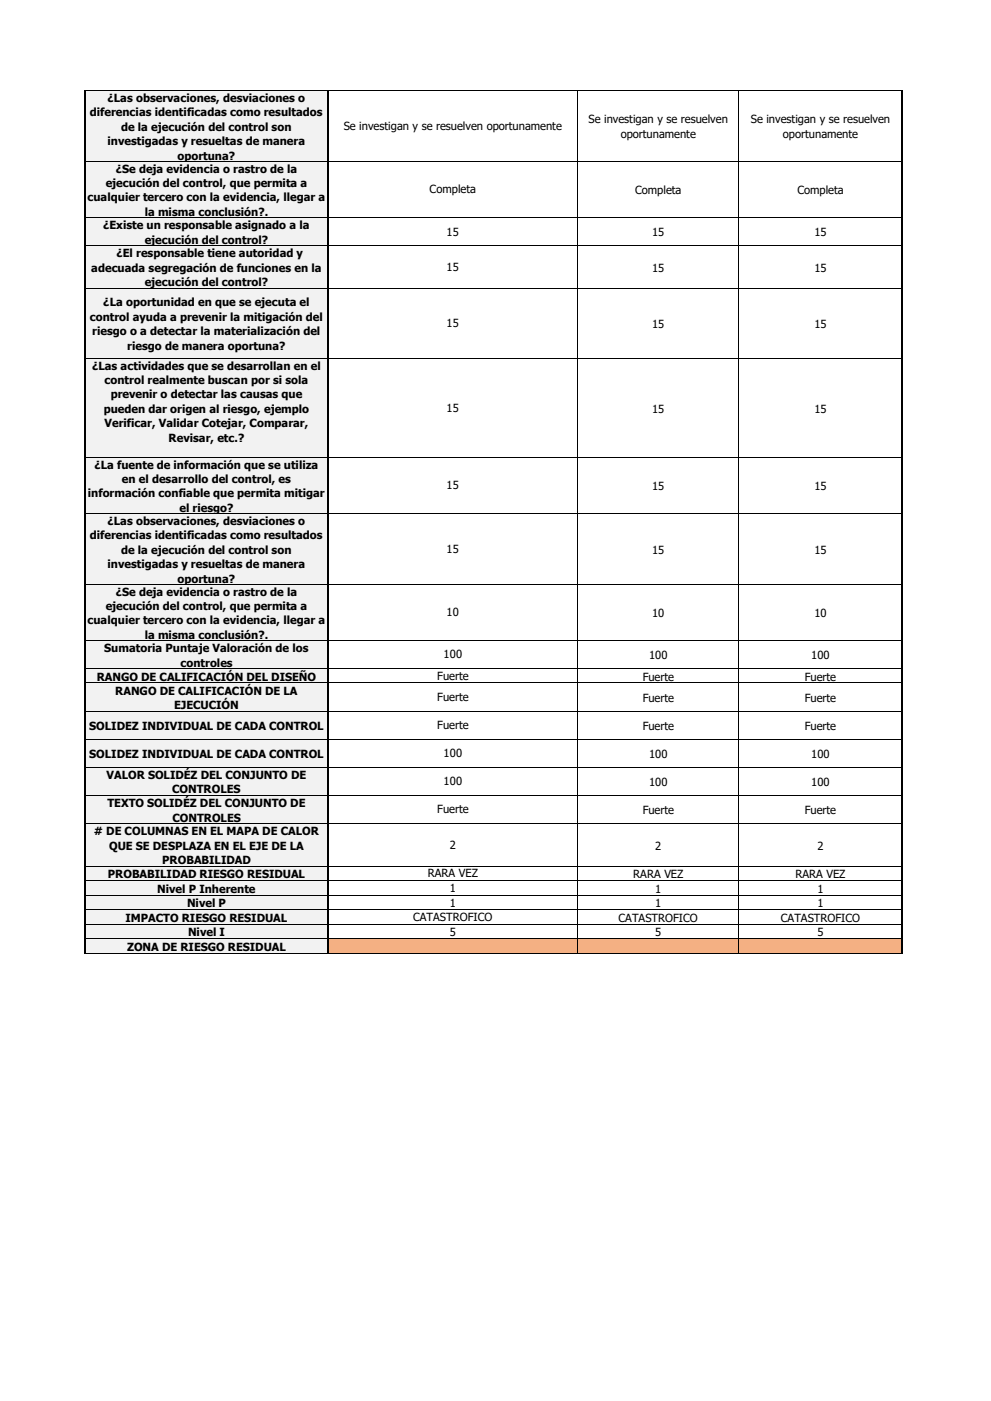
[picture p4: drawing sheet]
<svg xmlns="http://www.w3.org/2000/svg" width="210mm" height="297mm" viewBox="0 0 210 297" stroke-linecap="round" stroke-linejoin="round" font-family="sans-serif">
<defs><g id="words">
<g font-size="2.4">
<text x="22.8" y="21.6">¿Las observaciones, desviaciones o</text>
<text x="19" y="24.7">diferencias identificadas como resultados</text>
<text x="25.7" y="27.7">de la ejecución del control son</text>
<text x="72.8" y="27.5">Se investigan y se resuelven oportunamente</text>
<text x="124.7" y="26.2">Se investigan y se resuelven</text>
<text x="131.5" y="29.2">oportunamente</text>
<text x="159.1" y="26.2">Se investigan y se resuelven</text>
<text x="165.9" y="29.2">oportunamente</text>
<text x="22.8" y="30.8">investigadas y resueltas de manera</text>
<text x="37.6" y="33.8">oportuna?</text>
<text x="22.4" y="39.6">ejecución del control, que permita a</text>
<text x="24.6" y="36.6">¿Se deja evidencia o rastro de la</text>
<text x="91" y="41">Completa</text>
<text x="134.6" y="41.2">Completa</text>
<text x="168.9" y="41.2">Completa</text>
<text x="18.5" y="42.7">cualquier tercero con la evidencia, llegar a</text>
<text x="30.7" y="45.7">la misma conclusión?.</text>
<text x="21.8" y="48.6">¿Existe un responsable asignado a la</text>
<text x="30.7" y="51.7">ejecución del control?</text>
<text x="94.6" y="49.9">15</text>
<text x="138.2" y="50.1">15</text>
<text x="172.5" y="50.1">15</text>
<text x="19.3" y="57.6">adecuada segregación de funciones en la</text>
<text x="24.7" y="54.5">¿El responsable tiene autoridad y</text>
<text x="94.6" y="57.4">15</text>
<text x="138.2" y="57.6">15</text>
<text x="172.5" y="57.6">15</text>
<text x="21.9" y="65">¿La oportunidad en que se ejecuta el</text>
<text x="30.7" y="60.6">ejecución del control?</text>
<text x="19" y="68">control ayuda a prevenir la mitigación del</text>
<text x="19.6" y="71.1">riesgo o a detectar la materialización del</text>
<text x="94.6" y="69.4">15</text>
<text x="138.2" y="69.5">15</text>
<text x="172.5" y="69.5">15</text>
<text x="27" y="74.1">riesgo de manera oportuna?</text>
<text x="19.5" y="78.3">¿Las actividades que se desarrollan en el</text>
<text x="22.1" y="81.4">control realmente buscan por si sola</text>
<text x="22" y="87.5">pueden dar origen al riesgo, ejemplo</text>
<text x="23.5" y="84.4">prevenir o detectar las causas que</text>
<text x="94.6" y="87.3">15</text>
<text x="138.2" y="87.5">15</text>
<text x="172.5" y="87.5">15</text>
<text x="22.1" y="90.5">Verificar, Validar Cotejar, Comparar,</text>
<text x="35.7" y="93.6">Revisar, etc.?</text>
<text x="20" y="99.3">¿La fuente de información que se utiliza</text>
<text x="18.6" y="105.4">información confiable que permita mitigar</text>
<text x="25.8" y="102.4">en el desarrollo del control, es</text>
<text x="94.6" y="103.7">15</text>
<text x="138.2" y="103.9">15</text>
<text x="172.5" y="103.9">15</text>
<text x="22.8" y="111.3">¿Las observaciones, desviaciones o</text>
<text x="38" y="108.5">el riesgo?</text>
<text x="19" y="114.3">diferencias identificadas como resultados</text>
<text x="25.7" y="117.4">de la ejecución del control son</text>
<text x="94.6" y="117.2">15</text>
<text x="138.2" y="117.3">15</text>
<text x="172.5" y="117.3">15</text>
<text x="22.8" y="120.4">investigadas y resueltas de manera</text>
<text x="37.6" y="123.5">oportuna?</text>
<text x="22.4" y="129.3">ejecución del control, que permita a</text>
<text x="24.6" y="126.2">¿Se deja evidencia o rastro de la</text>
<text x="94.6" y="130.6">10</text>
<text x="138.2" y="130.8">10</text>
<text x="172.5" y="130.8">10</text>
<text x="18.5" y="132.3">cualquier tercero con la evidencia, llegar a</text>
<text x="30.7" y="135.4">la misma conclusión?.</text>
<text x="22.1" y="138.2">Sumatoria Puntaje Valoración de los</text>
<text x="38.2" y="141.3">controles</text>
<text x="94" y="139.6">100</text>
<text x="137.5" y="139.7">100</text>
<text x="171.9" y="139.7">100</text>
<text x="20.5" y="144.3">RANGO DE CALIFICACIÓN DEL DISEÑO</text>
<text x="24.4" y="147.2">RANGO DE CALIFICACIÓN DE LA</text>
<text x="92.6" y="144.1">Fuerte</text>
<text x="92.6" y="148.5">Fuerte</text>
<text x="136.2" y="144.3">Fuerte</text>
<text x="136.2" y="148.7">Fuerte</text>
<text x="170.5" y="144.3">Fuerte</text>
<text x="170.5" y="148.7">Fuerte</text>
<text x="18.9" y="154.7">SOLIDEZ INDIVIDUAL DE CADA CONTROL</text>
<text x="36.9" y="150.3">EJECUCIÓN</text>
<text x="92.6" y="154.5">Fuerte</text>
<text x="136.2" y="154.7">Fuerte</text>
<text x="170.5" y="154.7">Fuerte</text>
<text x="18.9" y="160.6">SOLIDEZ INDIVIDUAL DE CADA CONTROL</text>
<text x="94" y="160.5">100</text>
<text x="137.5" y="160.6">100</text>
<text x="171.9" y="160.6">100</text>
<text x="22.6" y="165.1">VALOR SOLIDÉZ DEL CONJUNTO DE</text>
<text x="94" y="166.4">100</text>
<text x="137.5" y="166.6">100</text>
<text x="171.9" y="166.6">100</text>
<text x="22.8" y="171.1">TEXTO SOLIDÉZ DEL CONJUNTO DE</text>
<text x="36.5" y="168.2">CONTROLES</text>
<text x="92.6" y="172.4">Fuerte</text>
<text x="136.2" y="172.6">Fuerte</text>
<text x="170.5" y="172.6">Fuerte</text>
<text x="19.9" y="177"># DE COLUMNAS EN EL MAPA DE CALOR</text>
<text x="36.5" y="174.1">CONTROLES</text>
<text x="95.3" y="179.9">2</text>
<text x="23.1" y="180.1">QUE SE DESPLAZA EN EL EJE DE LA</text>
<text x="34.4" y="183.1">PROBABILIDAD</text>
<text x="90.7" y="186">RARA VEZ</text>
<text x="138.8" y="180.1">2</text>
<text x="173.2" y="180.1">2</text>
<text x="22.9" y="186.1">PROBABILIDAD RIESGO RESIDUAL</text>
<text x="33.3" y="189.2">Nivel P Inherente</text>
<text x="95.3" y="189.1">1</text>
<text x="134.2" y="186.1">RARA VEZ</text>
<text x="138.8" y="189.2">1</text>
<text x="168.5" y="186.1">RARA VEZ</text>
<text x="173.2" y="189.2">1</text>
<text x="26.6" y="195.4">IMPACTO RIESGO RESIDUAL</text>
<text x="39.6" y="192.3">Nivel P</text>
<text x="87.5" y="195.2">CATASTROFICO</text>
<text x="95.3" y="192.1">1</text>
<text x="131" y="195.4">CATASTROFICO</text>
<text x="138.8" y="192.3">1</text>
<text x="165.4" y="195.4">CATASTROFICO</text>
<text x="173.2" y="192.3">1</text>
<text x="26.9" y="201.5">ZONA DE RIESGO RESIDUAL</text>
<text x="39.8" y="198.5">Nivel I</text>
<text x="95.3" y="198.3">5</text>
<text x="138.8" y="198.5">5</text>
<text x="173.2" y="198.5">5</text>
</g>
</g></defs>
<path d="M18.1 19.3h51.3v26.9h-51.3z" fill-rule="evenodd" fill="#f2f2f2"/>
<path d="M69.4 19.3h121.8v26.9h-121.8z" fill-rule="evenodd" fill="#fff"/>
<path d="M18.1 46.1h51.3v156h-51.3z" fill-rule="evenodd" fill="#f2f2f2"/>
<path d="M69.4 199h121.8v3.1h-121.8z" fill-rule="evenodd" fill="#f4b083"/>
<g fill="none" stroke="#000" stroke-width=".21">
<path d="M18.2 19.2h51M69.6 19.2h121.4M122.4 19.3v182.9M156.5 19.3v182.9M18.2 34.2h51M69.6 34.2h121.4M18.2 46.1h51M18.2 52.1h51M69.6 46.1h121.4M69.6 52.1h121.4M18.2 61.1h51M18.2 76h51"/>
<path d="M69.6 61.1h121.4M69.6 76h121.4M18.2 96.9h51M69.6 96.9h121.4M18.2 108.9h51M69.6 108.9h121.4M18.2 123.8h51M18.2 135.7h51M69.6 123.8h121.4M69.6 135.7h121.4M18.2 141.7h51M18.2 144.7h51"/>
<path d="M18.2 150.7h51M18.2 156.7h51M69.6 141.7h121.4M69.6 144.7h121.4M69.6 150.7h121.4M69.6 156.7h121.4M18.2 162.6h51M18.2 168.6h51M18.2 174.6h51M69.6 162.6h121.4M69.6 168.6h121.4M69.6 174.6h121.4"/>
<path d="M18.2 183.6h51M18.2 186.6h51M18.2 189.7h51M18.2 192.8h51M18.2 195.9h51M18.2 199h51M69.6 183.6h121.4M69.6 186.6h121.4M69.6 189.7h121.4M69.6 192.8h121.4M69.6 195.9h121.4M69.6 199h121.4"/>
<path d="M18.2 202.1h51M69.6 202.1h121.4"/>
</g>
<path d="M18 19.1v183.1M69.4 19.1v183.1M191.2 19.1v183.1" fill="none" stroke="#000" stroke-width=".38"/>
<use href="#words"/>
</svg>
